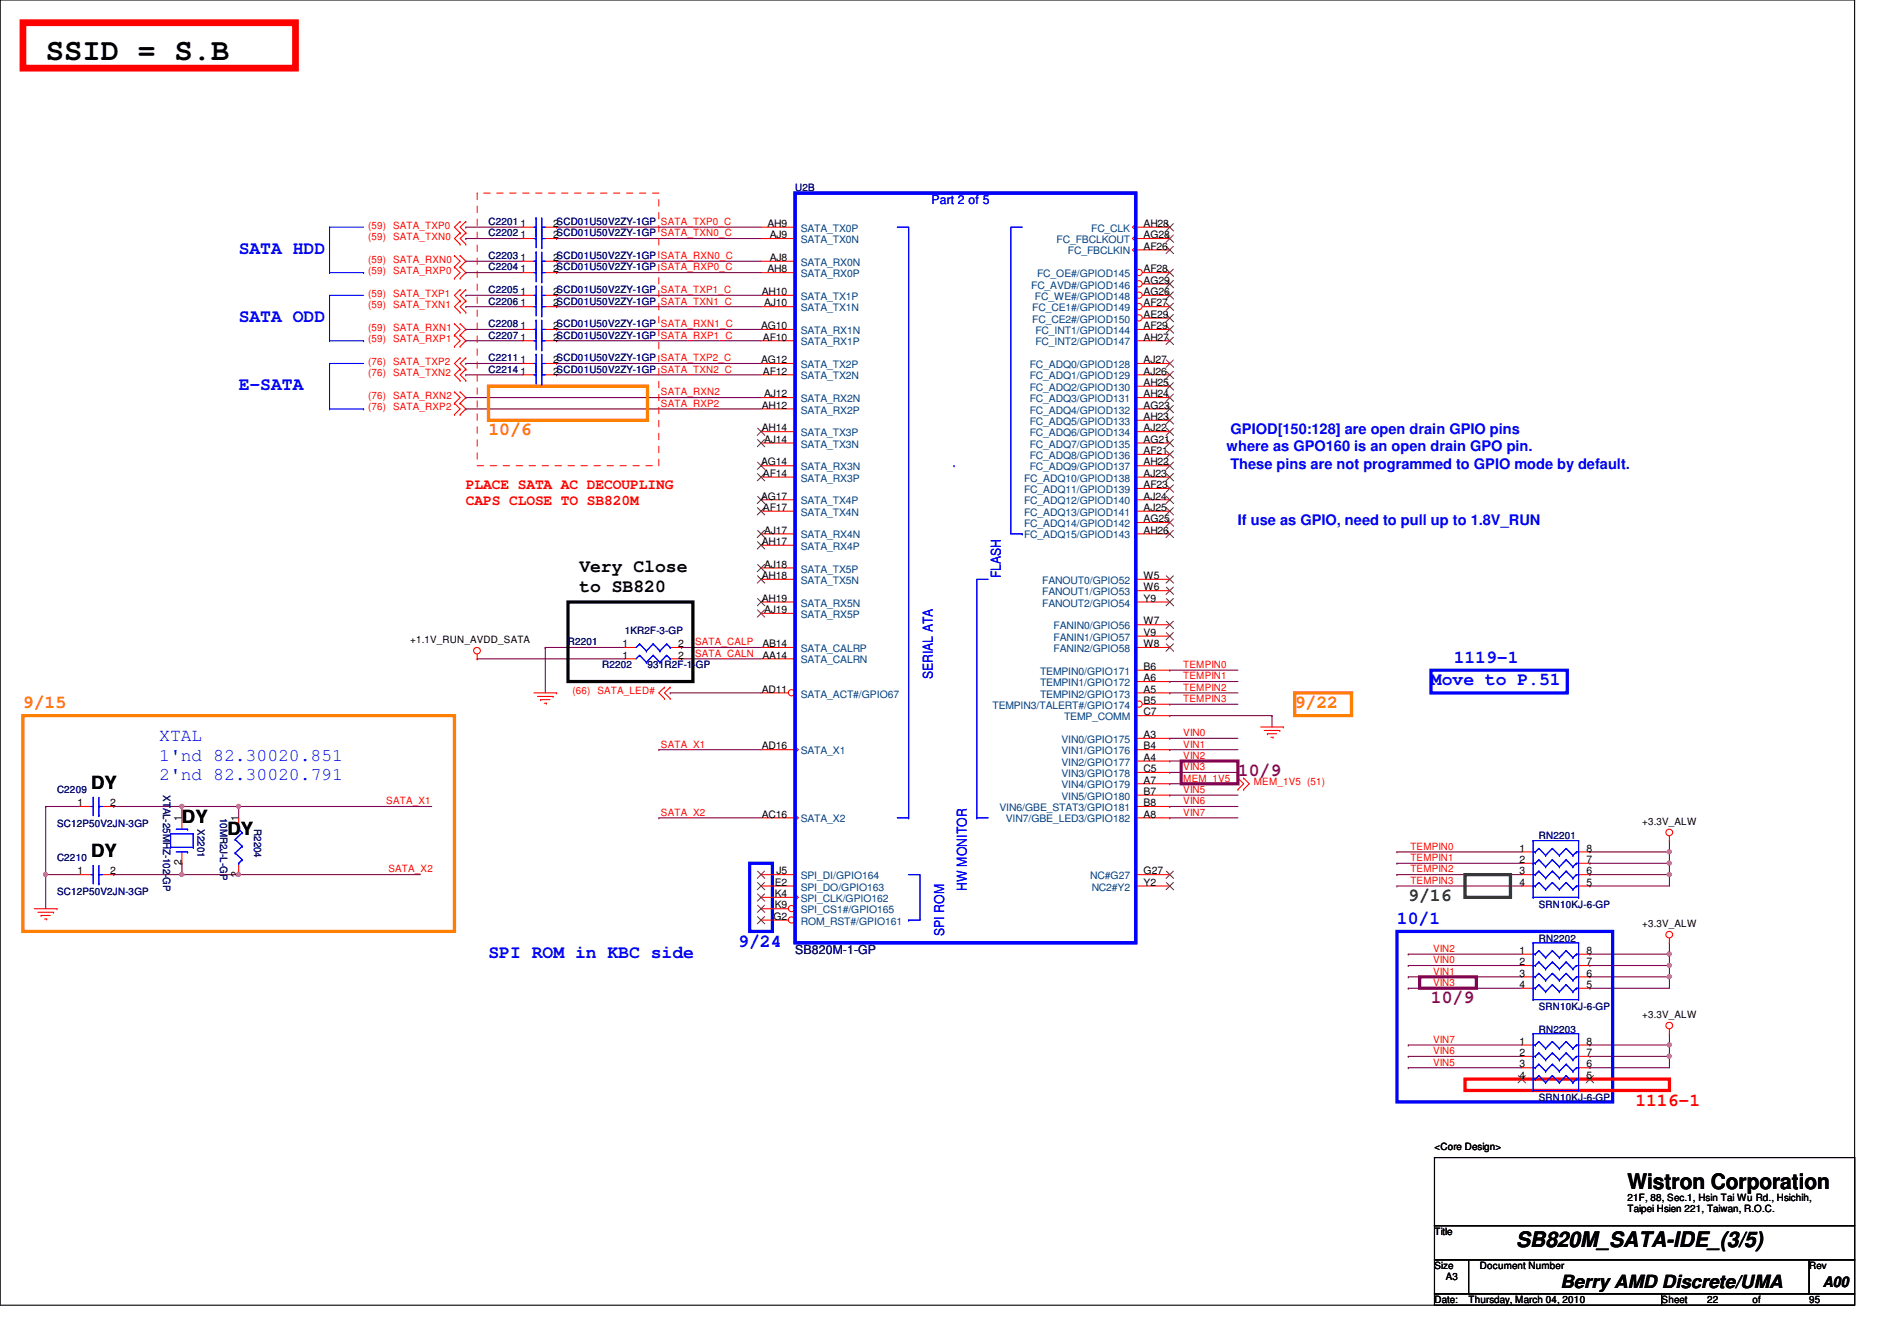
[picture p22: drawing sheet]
<svg xmlns="http://www.w3.org/2000/svg" width="297mm" height="210mm" viewBox="0 0 297 210" stroke-linecap="round" stroke-linejoin="round" font-family="sans-serif">
<defs><g id="words">
<text font-size="4.8" x="7.2" y="9.4">SSID = S.B</text>
<g font-size="3.3">
<text x="254.8" y="186.1">Wistron Corporation</text>
<text x="237.4" y="195.2">SB820M_SATA-IDE_(3/5)</text>
</g>
<g font-size="2.8" fill="#00f">
<text x="37.4" y="39.7">SATA HDD</text>
<text x="37.4" y="50.4">SATA ODD</text>
<text x="37.4" y="61">E-SATA</text>
<text x="224.1" y="107.3">Move to P.51</text>
<text x="227.6" y="103.7">1119-1</text>
<text x="24.9" y="116">XTAL</text>
<text x="24.9" y="119">1'nd 82.30020.851</text>
<text x="24.9" y="122">2'nd 82.30020.791</text>
<text x="76.5" y="149.9">SPI ROM in KBC side</text>
<text x="115.6" y="148.2">9/24</text>
<text x="218.7" y="144.6">10/1</text>
</g>
<g font-size="2.8" fill="#ff8000">
<text x="76.5" y="68.2">10/6</text>
<text x="3.6" y="110.8">9/15</text>
<text x="202.7" y="110.8">9/22</text>
</g>
<g font-size="2.8">
<text x="90.7" y="89.5">Very Close</text>
<text x="90.7" y="92.7">to SB820</text>
<text x="14.3" y="123.5">DY</text>
<text x="28.5" y="128.9">DY</text>
<text x="35.6" y="130.6">DY</text>
<text x="14.3" y="134.2">DY</text>
<text x="244.3" y="201.5">Berry AMD Discrete/UMA</text>
</g>
<g font-size="2.8" fill="#800080">
<text x="193.8" y="121.5">10/9</text>
<text x="224.1" y="157.1">10/9</text>
</g>
<text font-size="2.8" fill="#008000" x="220.5" y="141.1">9/16</text>
<text font-size="2.8" fill="#f00" x="256.1" y="173.1">1116-1</text>
<g font-size="2.3" fill="#00f">
<text x="192.1" y="70.7">where as GPO160 is an open drain GPO pin.</text>
<text x="192.7" y="67.9">GPIOD[150:128] are open drain GPIO pins</text>
<text x="192.7" y="73.4">These pins are not programmed to GPIO mode by default.</text>
<text x="193.8" y="82.1">If use as GPIO, need to pull up to 1.8V_RUN</text>
</g>
<g font-size="2.3" fill="#f00">
<text x="72.9" y="76.5">PLACE SATA AC DECOUPLING</text>
<text x="72.9" y="79.1">CAPS CLOSE TO SB820M</text>
</g>
<text font-size="2.3" x="285.4" y="201.4">A00</text>
<g font-size="2.1" fill="#00f">
<text x="156.7" y="90.5" transform="rotate(-90 156.7 90.5)">FLASH</text>
<text x="146" y="106.3" transform="rotate(-90 146 106.3)">SERIAL ATA</text>
<text x="151.4" y="139.4" transform="rotate(-90 151.4 139.4)">HW MONITOR</text>
<text x="147.8" y="146.5" transform="rotate(-90 147.8 146.5)">SPI ROM</text>
</g>
<text font-size="1.9" fill="#00f" x="145.8" y="32">Part 2 of 5</text>
<text font-size="1.9" fill="#000080" x="124.5" y="149.4">SB820M-1-GP</text>
<g font-size="1.6" fill="#000080">
<text x="124.5" y="29.9">U2B</text>
<text x="76.5" y="35.2">C2201</text>
<text x="76.5" y="37">C2202</text>
<text x="76.5" y="40.6">C2203</text>
<text x="76.5" y="42.3">C2204</text>
<text x="76.5" y="45.9">C2205</text>
<text x="76.5" y="47.7">C2206</text>
<text x="76.5" y="51.2">C2208</text>
<text x="76.5" y="53">C2207</text>
<text x="76.5" y="56.6">C2211</text>
<text x="76.5" y="58.3">C2214</text>
<text x="88.9" y="101">R2201</text>
<text x="97.8" y="99.2">1KR2F-3-GP</text>
<text x="94.3" y="104.6">R2202</text>
<text x="101.4" y="104.6">931R2F-1-GP</text>
<text x="8.9" y="124.1">C2209</text>
<text x="25.6" y="124.5" transform="rotate(90 25.6 124.5)">XTAL-25MHZ-102-GP</text>
<text x="8.9" y="129.5">SC12P50V2JN-3GP</text>
<text x="30.9" y="129.8" transform="rotate(90 30.9 129.8)">X2201</text>
<text x="34.5" y="128" transform="rotate(90 34.5 128)">10MR2J-L-GP</text>
<text x="39.8" y="129.8" transform="rotate(90 39.8 129.8)">R2204</text>
<text x="241" y="131.4">RN2201</text>
<text x="8.9" y="134.8">C2210</text>
<text x="8.9" y="140.1">SC12P50V2JN-3GP</text>
<text x="241" y="142.1">SRN10KJ-6-GP</text>
<text x="241" y="147.4">RN2202</text>
<text x="241" y="158.1">SRN10KJ-6-GP</text>
<text x="241" y="161.6">RN2203</text>
<text x="241" y="172.3">SRN10KJ-6-GP</text>
</g>
<g font-size="1.6" fill="#f00">
<text x="57.7" y="35.8">(59)</text>
<text x="61.5" y="35.8">SATA_TXP0</text>
<text x="103.5" y="35.2">SATA_TXP0_C</text>
<text x="57.7" y="37.5">(59)</text>
<text x="57.7" y="41.1">(59)</text>
<text x="61.5" y="37.5">SATA_TXN0</text>
<text x="61.5" y="41.1">SATA_RXN0</text>
<text x="103.5" y="37">SATA_TXN0_C</text>
<text x="103.5" y="40.6">SATA_RXN0_C</text>
<text x="57.7" y="46.4">(59)</text>
<text x="57.7" y="42.9">(59)</text>
<text x="61.5" y="46.4">SATA_TXP1</text>
<text x="61.5" y="42.9">SATA_RXP0</text>
<text x="103.5" y="47.7">SATA_TXN1_C</text>
<text x="103.5" y="45.9">SATA_TXP1_C</text>
<text x="103.5" y="42.3">SATA_RXP0_C</text>
<text x="57.7" y="48.2">(59)</text>
<text x="57.7" y="53.6">(59)</text>
<text x="57.7" y="51.8">(59)</text>
<text x="61.5" y="48.2">SATA_TXN1</text>
<text x="61.5" y="53.6">SATA_RXP1</text>
<text x="61.5" y="51.8">SATA_RXN1</text>
<text x="103.5" y="51.2">SATA_RXN1_C</text>
<text x="103.5" y="53">SATA_RXP1_C</text>
<text x="57.7" y="57.1">(76)</text>
<text x="57.7" y="58.9">(76)</text>
<text x="61.5" y="57.1">SATA_TXP2</text>
<text x="61.5" y="58.9">SATA_TXN2</text>
<text x="103.5" y="58.3">SATA_TXN2_C</text>
<text x="103.5" y="56.6">SATA_TXP2_C</text>
<text x="57.7" y="64.2">(76)</text>
<text x="57.7" y="62.4">(76)</text>
<text x="61.5" y="64.2">SATA_RXP2</text>
<text x="61.5" y="62.4">SATA_RXN2</text>
<text x="103.5" y="63.7">SATA_RXP2</text>
<text x="103.5" y="61.9">SATA_RXN2</text>
<text x="108.8" y="101">SATA_CALP</text>
<text x="108.8" y="102.8">SATA_CALN</text>
<text x="185.3" y="104.6">TEMPIN0</text>
<text x="185.3" y="106.3">TEMPIN1</text>
<text x="89.7" y="108.7">(66)</text>
<text x="93.6" y="108.7">SATA_LED#</text>
<text x="185.3" y="108.1">TEMPIN2</text>
<text x="185.3" y="109.9">TEMPIN3</text>
<text x="103.5" y="117">SATA_X1</text>
<text x="185.3" y="115.2">VIN0</text>
<text x="185.3" y="117">VIN1</text>
<text x="185.3" y="118.8">VIN2</text>
<text x="60.5" y="125.9">SATA_X1</text>
<text x="185.3" y="120.6">VIN3</text>
<text x="185.3" y="122.3">MEM_1V5</text>
<text x="185.3" y="124.1">VIN5</text>
<text x="185.3" y="125.9">VIN6</text>
<text x="196.3" y="122.9">MEM_1V5 (51)</text>
<text x="103.5" y="127.7">SATA_X2</text>
<text x="185.3" y="127.7">VIN7</text>
<text x="60.8" y="136.6">SATA_X2</text>
<text x="220.8" y="136.6">TEMPIN2</text>
<text x="220.8" y="133">TEMPIN0</text>
<text x="220.8" y="134.8">TEMPIN1</text>
<text x="220.8" y="138.3">TEMPIN3</text>
<text x="224.4" y="149">VIN2</text>
<text x="224.4" y="154.3">VIN3</text>
<text x="224.4" y="150.8">VIN0</text>
<text x="224.4" y="152.6">VIN1</text>
<text x="224.4" y="163.2">VIN7</text>
<text x="224.4" y="165">VIN6</text>
<text x="224.4" y="166.8">VIN5</text>
</g>
<g font-size="1.6">
<text x="81.5" y="35.5">1</text>
<text x="86.6" y="35.5">2SCD01U50V2ZY-1GP</text>
<text x="120.2" y="35.5">AH9</text>
<text x="179.1" y="35.5">AH28</text>
<text x="81.5" y="37.3">1</text>
<text x="81.5" y="40.9">1</text>
<text x="86.6" y="37.3">2SCD01U50V2ZY-1GP</text>
<text x="86.6" y="40.9">2SCD01U50V2ZY-1GP</text>
<text x="120.5" y="37.3">AJ9</text>
<text x="120.5" y="40.9">AJ8</text>
<text x="179.1" y="37.3">AG28</text>
<text x="179.1" y="39.1">AF26</text>
<text x="81.5" y="42.6">1</text>
<text x="81.5" y="46.2">1</text>
<text x="81.5" y="48">1</text>
<text x="86.6" y="42.6">2SCD01U50V2ZY-1GP</text>
<text x="86.6" y="46.2">2SCD01U50V2ZY-1GP</text>
<text x="86.6" y="48">2SCD01U50V2ZY-1GP</text>
<text x="119.3" y="46.2">AH10</text>
<text x="119.6" y="48">AJ10</text>
<text x="120.2" y="42.6">AH8</text>
<text x="179.1" y="42.6">AF28</text>
<text x="179.1" y="44.4">AG29</text>
<text x="179.1" y="46.2">AG26</text>
<text x="179.1" y="48">AF27</text>
<text x="81.5" y="51.5">1</text>
<text x="81.5" y="53.3">1</text>
<text x="86.6" y="51.5">2SCD01U50V2ZY-1GP</text>
<text x="86.6" y="53.3">2SCD01U50V2ZY-1GP</text>
<text x="119.2" y="51.5">AG10</text>
<text x="119.5" y="53.3">AF10</text>
<text x="179.1" y="51.5">AF29</text>
<text x="179.1" y="53.3">AH27</text>
<text x="179.1" y="49.7">AE29</text>
<text x="81.5" y="56.9">1</text>
<text x="81.5" y="58.6">1</text>
<text x="86.6" y="56.9">2SCD01U50V2ZY-1GP</text>
<text x="86.6" y="58.6">2SCD01U50V2ZY-1GP</text>
<text x="119.2" y="56.9">AG12</text>
<text x="119.5" y="58.6">AF12</text>
<text x="179.1" y="56.9">AJ27</text>
<text x="179.1" y="58.6">AJ26</text>
<text x="119.3" y="64">AH12</text>
<text x="119.6" y="62.2">AJ12</text>
<text x="179.1" y="60.4">AH25</text>
<text x="179.1" y="62.2">AH24</text>
<text x="179.1" y="64">AG23</text>
<text x="179.1" y="65.7">AH23</text>
<text x="119.3" y="67.5">AH14</text>
<text x="119.6" y="69.3">AJ14</text>
<text x="179.1" y="67.5">AJ22</text>
<text x="179.1" y="69.3">AG21</text>
<text x="179.1" y="71.1">AF21</text>
<text x="119.2" y="72.9">AG14</text>
<text x="119.5" y="74.6">AF14</text>
<text x="179.1" y="72.9">AH22</text>
<text x="179.1" y="74.6">AJ23</text>
<text x="179.1" y="76.4">AF23</text>
<text x="119.2" y="78.2">AG17</text>
<text x="119.5" y="80">AF17</text>
<text x="119.6" y="83.5">AJ17</text>
<text x="179.1" y="78.2">AJ24</text>
<text x="179.1" y="80">AJ25</text>
<text x="179.1" y="81.7">AG25</text>
<text x="179.1" y="83.5">AH26</text>
<text x="119.3" y="85.3">AH17</text>
<text x="119.6" y="88.9">AJ18</text>
<text x="119.3" y="90.6">AH18</text>
<text x="119.3" y="94.2">AH19</text>
<text x="119.6" y="96">AJ19</text>
<text x="179.1" y="92.4">W6</text>
<text x="179.1" y="94.2">Y9</text>
<text x="179.1" y="90.6">W5</text>
<text x="64.2" y="100.7">+1.1V_RUN_AVDD_SATA</text>
<text x="97.5" y="101.3">1</text>
<text x="106.2" y="101.3">2</text>
<text x="119.4" y="101.3">AB14</text>
<text x="179.1" y="97.7">W7</text>
<text x="179.1" y="99.5">V9</text>
<text x="179.1" y="101.3">W8</text>
<text x="97.5" y="103.1">1</text>
<text x="106.2" y="103.1">2</text>
<text x="119.4" y="103.1">AA14</text>
<text x="179.1" y="104.9">B6</text>
<text x="179.1" y="106.6">A6</text>
<text x="119.3" y="108.4">AD11</text>
<text x="179.1" y="108.4">A5</text>
<text x="179.1" y="110.2">B5</text>
<text x="179.1" y="112">C7</text>
<text x="119.3" y="117.3">AD16</text>
<text x="179.1" y="115.5">A3</text>
<text x="179.1" y="117.3">B4</text>
<text x="179.1" y="119.1">A4</text>
<text x="179.1" y="120.9">C5</text>
<text x="179.1" y="122.6">A7</text>
<text x="179.1" y="124.4">B7</text>
<text x="12.1" y="126.2">1</text>
<text x="17.3" y="126.2">2</text>
<text x="28.4" y="128.6" transform="rotate(-90 28.4 128.6)">1</text>
<text x="37.3" y="128.6" transform="rotate(-90 37.3 128.6)">1</text>
<text x="119.3" y="128">AC16</text>
<text x="179.1" y="126.2">B8</text>
<text x="179.1" y="128">A8</text>
<text x="257.1" y="129.1">+3.3V_ALW</text>
<text x="12.1" y="136.9">1</text>
<text x="17.3" y="136.9">2</text>
<text x="28.4" y="135.5" transform="rotate(-90 28.4 135.5)">2</text>
<text x="37.3" y="137.2" transform="rotate(-90 37.3 137.2)">2</text>
<text x="121.6" y="136.9">J5</text>
<text x="179.1" y="136.9">G27</text>
<text x="238" y="133.3">1</text>
<text x="238" y="135.1">2</text>
<text x="238" y="136.9">3</text>
<text x="248.4" y="136.9">6</text>
<text x="248.4" y="135.1">7</text>
<text x="248.4" y="133.3">8</text>
<text x="121.1" y="144">G2</text>
<text x="121.3" y="138.6">E2</text>
<text x="121.3" y="140.4">K4</text>
<text x="121.3" y="142.2">K9</text>
<text x="179.1" y="138.6">Y2</text>
<text x="238" y="138.6">4</text>
<text x="248.4" y="138.6">5</text>
<text x="238" y="149.3">1</text>
<text x="248.4" y="149.3">8</text>
<text x="257.1" y="145.1">+3.3V_ALW</text>
<text x="238" y="151.1">2</text>
<text x="238" y="152.9">3</text>
<text x="238" y="154.6">4</text>
<text x="248.4" y="154.6">5</text>
<text x="248.4" y="152.9">6</text>
<text x="248.4" y="151.1">7</text>
<text x="257.1" y="159.3">+3.3V_ALW</text>
<text x="238" y="163.5">1</text>
<text x="238" y="165.3">2</text>
<text x="238" y="167.1">3</text>
<text x="248.4" y="167.1">6</text>
<text x="248.4" y="165.3">7</text>
<text x="248.4" y="163.5">8</text>
<text x="238" y="168.9">4</text>
<text x="248.4" y="168.9">5</text>
<text x="224.6" y="180">&lt;Core Design&gt;</text>
<text x="254.8" y="188">21F, 88, Sec.1, Hsin Tai Wu Rd., Hsichih,</text>
<text x="254.8" y="189.8">Taipei Hsien 221, Taiwan, R.O.C.</text>
<text x="224.6" y="193.3">Title</text>
<text x="224.6" y="198.6">Size</text>
<text x="224.6" y="204">Date:</text>
<text x="226.4" y="200.4">A3</text>
<text x="230" y="204">Thursday, March 04, 2010</text>
<text x="231.7" y="198.6">Document Number</text>
<text x="260.2" y="204">Sheet</text>
<text x="267.3" y="204">22</text>
<text x="274.4" y="204">of</text>
<text x="283.3" y="198.6">Rev</text>
<text x="283.3" y="204">95</text>
</g>
<g font-size="1.6" fill="#004080">
<text x="125.4" y="36.3">SATA_TX0P</text>
<text x="125.4" y="38.1">SATA_TX0N</text>
<text x="125.4" y="41.6">SATA_RX0N</text>
<text x="165.4" y="38.1">FC_FBCLKOUT</text>
<text x="167.2" y="39.8">FC_FBCLKIN</text>
<text x="170.9" y="36.3">FC_CLK</text>
<text x="125.4" y="43.4">SATA_RX0P</text>
<text x="125.4" y="46.9">SATA_TX1P</text>
<text x="161.5" y="45.2">FC_AVD#/GPIOD146</text>
<text x="162" y="46.9">FC_WE#/GPIOD148</text>
<text x="162.4" y="43.4">FC_OE#/GPIOD145</text>
<text x="125.4" y="48.7">SATA_TX1N</text>
<text x="125.4" y="52.3">SATA_RX1N</text>
<text x="161.6" y="48.7">FC_CE1#/GPIOD149</text>
<text x="161.6" y="50.5">FC_CE2#/GPIOD150</text>
<text x="162.1" y="52.3">FC_INT1/GPIOD144</text>
<text x="125.4" y="57.6">SATA_TX2P</text>
<text x="125.4" y="59.4">SATA_TX2N</text>
<text x="125.4" y="54.1">SATA_RX1P</text>
<text x="161.2" y="57.6">FC_ADQ0/GPIOD128</text>
<text x="161.2" y="59.4">FC_ADQ1/GPIOD129</text>
<text x="162.1" y="54.1">FC_INT2/GPIOD147</text>
<text x="125.4" y="64.7">SATA_RX2P</text>
<text x="125.4" y="62.9">SATA_RX2N</text>
<text x="161.2" y="61.2">FC_ADQ2/GPIOD130</text>
<text x="161.2" y="62.9">FC_ADQ3/GPIOD131</text>
<text x="161.2" y="64.7">FC_ADQ4/GPIOD132</text>
<text x="125.4" y="68.3">SATA_TX3P</text>
<text x="125.4" y="70.1">SATA_TX3N</text>
<text x="161.2" y="66.5">FC_ADQ5/GPIOD133</text>
<text x="161.2" y="68.3">FC_ADQ6/GPIOD134</text>
<text x="161.2" y="70.1">FC_ADQ7/GPIOD135</text>
<text x="161.2" y="71.8">FC_ADQ8/GPIOD136</text>
<text x="125.4" y="75.4">SATA_RX3P</text>
<text x="125.4" y="73.6">SATA_RX3N</text>
<text x="160.4" y="75.4">FC_ADQ10/GPIOD138</text>
<text x="160.4" y="77.2">FC_ADQ11/GPIOD139</text>
<text x="161.2" y="73.6">FC_ADQ9/GPIOD137</text>
<text x="125.4" y="79">SATA_TX4P</text>
<text x="125.4" y="80.7">SATA_TX4N</text>
<text x="160.4" y="79">FC_ADQ12/GPIOD140</text>
<text x="160.4" y="80.7">FC_ADQ13/GPIOD141</text>
<text x="160.4" y="82.5">FC_ADQ14/GPIOD142</text>
<text x="125.4" y="84.3">SATA_RX4N</text>
<text x="125.4" y="86.1">SATA_RX4P</text>
<text x="125.4" y="89.6">SATA_TX5P</text>
<text x="160.4" y="84.3">FC_ADQ15/GPIOD143</text>
<text x="125.4" y="91.4">SATA_TX5N</text>
<text x="125.4" y="95">SATA_RX5N</text>
<text x="163.2" y="93.2">FANOUT1/GPIO53</text>
<text x="163.2" y="95">FANOUT2/GPIO54</text>
<text x="163.2" y="91.4">FANOUT0/GPIO52</text>
<text x="125.4" y="96.7">SATA_RX5P</text>
<text x="165" y="98.5">FANIN0/GPIO56</text>
<text x="165" y="100.3">FANIN1/GPIO57</text>
<text x="125.4" y="103.8">SATA_CALRN</text>
<text x="125.4" y="102.1">SATA_CALRP</text>
<text x="162.9" y="105.6">TEMPIN0/GPIO171</text>
<text x="162.9" y="107.4">TEMPIN1/GPIO172</text>
<text x="165" y="102.1">FANIN2/GPIO58</text>
<text x="125.4" y="109.2">SATA_ACT#/GPIO67</text>
<text x="155.4" y="111">TEMPIN3/TALERT#/GPIO174</text>
<text x="162.9" y="109.2">TEMPIN2/GPIO173</text>
<text x="166.6" y="112.7">TEMP_COMM</text>
<text x="125.4" y="118.1">SATA_X1</text>
<text x="166.2" y="116.3">VIN0/GPIO175</text>
<text x="166.2" y="118.1">VIN1/GPIO176</text>
<text x="166.2" y="119.8">VIN2/GPIO177</text>
<text x="166.2" y="121.6">VIN3/GPIO178</text>
<text x="166.2" y="123.4">VIN4/GPIO179</text>
<text x="166.2" y="125.2">VIN5/GPIO180</text>
<text x="125.4" y="128.7">SATA_X2</text>
<text x="156.5" y="127">VIN6/GBE_STAT3/GPIO181</text>
<text x="157.5" y="128.7">VIN7/GBE_LED3/GPIO182</text>
<text x="125.4" y="137.6">SPI_DI/GPIO164</text>
<text x="170.7" y="137.6">NC#G27</text>
<text x="125.4" y="139.4">SPI_DO/GPIO163</text>
<text x="125.4" y="141.2">SPI_CLK/GPIO162</text>
<text x="125.4" y="143">SPI_CS1#/GPIO165</text>
<text x="170.9" y="139.4">NC2#Y2</text>
<text x="125.4" y="144.7">ROM_RST#/GPIO161</text>
</g>
</g></defs>
<path d="M0 0h290.4v204.3h-290.4z" fill="none" stroke="#000" stroke-width=".17"/>
<path d="M7.2 126.2h.1M7.2 136.9h.1M7.2 126.2v16" fill="none" stroke="#800040" stroke-width=".17"/>
<circle cx="7.1" cy="136.9" r=".32" fill="#f0f"/>
<circle cx="7.1" cy="136.9" r=".32" fill="none" stroke="#f0f" stroke-width=".17"/>
<path d="M87.2 48h.1M87.2 46.2h.1M87.2 48h32M87.2 46.2h32M7.2 136.9h.1M7.2 136.9h5.3M37.4 126.2h.1M37.4 126.2h30.2" fill="none" stroke="#800040" stroke-width=".17"/>
<circle cx="37.4" cy="126.2" r=".32" fill="#f0f"/>
<circle cx="37.4" cy="126.2" r=".32" fill="none" stroke="#f0f" stroke-width=".17"/>
<path d="M17.8 136.9h.1M17.8 136.9h10.7M37.4 136.9h.1M37.4 136.9h28.4" fill="none" stroke="#800040" stroke-width=".17"/>
<circle cx="37.4" cy="136.9" r=".32" fill="#f0f"/>
<circle cx="37.4" cy="136.9" r=".32" fill="none" stroke="#f0f" stroke-width=".17"/>
<g fill="none" stroke="#800040" stroke-width=".17">
<path d="M85.4 101.3h.1M85.4 101.3h12.4M106.7 101.3h.1M106.7 101.3h12.5M7.2 126.2h.1M7.2 126.2h5.3M28.5 126.2h.1M28.5 135.1h.1M28.5 126.2h8.9M28.5 126.2v1.8M28.5 135.1v1.8M37.4 126.2h.1"/>
<path d="M37.4 126.2v1.8"/>
</g>
<circle cx="28.5" cy="126.2" r=".32" fill="#f0f"/>
<circle cx="28.5" cy="126.2" r=".32" fill="none" stroke="#f0f" stroke-width=".17"/>
<g fill="none" stroke="#800040" stroke-width=".17">
<path d="M72.9 35.6h.1M72.9 37.3h.1M72.9 35.6h8.9M72.9 37.3h8.9M87.2 37.3h.1M87.2 35.6h.1M87.2 35.6h32M87.2 37.3h32M72.9 46.2h.1M72.9 48h.1M72.9 51.6h.1M72.9 53.3h.1"/>
<path d="M72.9 40.9h.1M72.9 42.7h.1M72.9 46.2h8.9M72.9 48h8.9M72.9 51.6h8.9M72.9 53.3h8.9M72.9 40.9h8.9M72.9 42.7h8.9M87.2 51.6h.1M87.2 53.3h.1M87.2 40.9h.1M87.2 42.7h.1"/>
<path d="M87.2 51.6h32M87.2 53.3h32M87.2 40.9h32M87.2 42.7h32M74.7 103.1h.1M74.7 103.1h23.1M85.4 101.3h.1M85.4 101.3v7.2M106.7 103.1h.1M106.7 103.1h12.5M17.8 126.2h.1M17.8 126.2h10.7"/>
<path d="M28.5 136.9h.1M28.5 136.9h8.9"/>
</g>
<circle cx="28.5" cy="136.9" r=".32" fill="#f0f"/>
<circle cx="28.5" cy="136.9" r=".32" fill="none" stroke="#f0f" stroke-width=".17"/>
<g fill="none" stroke="#800040" stroke-width=".17">
<path d="M103.2 117.3h.1M103.2 117.3h16M104.9 108.5h.1M104.9 108.5h14.3M183.2 112h.1M183.2 104.9h.1M183.2 106.7h.1M183.2 108.5h.1M183.2 115.6h.1M183.2 117.3h.1M183.2 119.1h.1M183.2 117.3h10.6"/>
<path d="M183.2 108.5h10.6M183.2 112h16M183.2 104.9h10.6M183.2 106.7h10.6M183.2 115.6h10.6M183.2 119.1h10.6M199.2 112h.1M199.2 112v1.8M103.2 128h.1M103.2 128h16M183.2 120.9h.1M183.2 128h.1"/>
<path d="M183.2 122.7h.1M183.2 124.5h.1M183.2 126.2h.1M183.2 128h10.6M183.2 120.9h10.6M183.2 122.7h10.6M183.2 124.5h10.6M183.2 126.2h10.6M220.5 154.7h.1M220.5 154.7h17.8M249 149.4h.1M249 149.4h12.4"/>
</g>
<circle cx="261.4" cy="149.3" r=".32" fill="#f0f"/>
<circle cx="261.4" cy="149.3" r=".32" fill="none" stroke="#f0f" stroke-width=".17"/>
<path d="M249 151.1h.1M261.4 149.4h.1M261.4 149.4v1.7h-12.4" fill="none" stroke="#800040" stroke-width=".17"/>
<circle cx="261.4" cy="151.1" r=".32" fill="#f0f"/>
<circle cx="261.4" cy="151.1" r=".32" fill="none" stroke="#f0f" stroke-width=".17"/>
<path d="M249 152.9h.1M249 152.9h12.4" fill="none" stroke="#800040" stroke-width=".17"/>
<circle cx="261.4" cy="152.9" r=".32" fill="#f0f"/>
<circle cx="261.4" cy="152.9" r=".32" fill="none" stroke="#f0f" stroke-width=".17"/>
<path d="M249 154.7h.1M261.4 152.9h.1M261.4 152.9v1.8h-12.4M249 163.6h.1M249 163.6h12.4" fill="none" stroke="#800040" stroke-width=".17"/>
<circle cx="261.4" cy="163.5" r=".32" fill="#f0f"/>
<circle cx="261.4" cy="163.5" r=".32" fill="none" stroke="#f0f" stroke-width=".17"/>
<path d="M249 136.9h.1M249 136.9h12.4M249 165.4h.1M261.4 163.6h.1M261.4 163.6v1.8h-12.4" fill="none" stroke="#800040" stroke-width=".17"/>
<circle cx="261.4" cy="136.9" r=".32" fill="#f0f"/>
<circle cx="261.4" cy="136.9" r=".32" fill="none" stroke="#f0f" stroke-width=".17"/>
<path d="M249 133.3h.1M249 133.3h12.4M261.4 136.9h.1M261.4 136.9v1.8" fill="none" stroke="#800040" stroke-width=".17"/>
<circle cx="261.4" cy="133.3" r=".32" fill="#f0f"/>
<circle cx="261.4" cy="133.3" r=".32" fill="none" stroke="#f0f" stroke-width=".17"/>
<path d="M249 138.7h.1M249 135.1h.1M249 138.7h12.4M261.4 133.3h.1M261.4 133.3v1.8h-12.4" fill="none" stroke="#800040" stroke-width=".17"/>
<circle cx="261.4" cy="135.1" r=".32" fill="#f0f"/>
<circle cx="261.4" cy="135.1" r=".32" fill="none" stroke="#f0f" stroke-width=".17"/>
<g fill="none" stroke="#800040" stroke-width=".17">
<path d="M72.9 56.9h.1M72.9 58.7h.1M72.9 56.9h8.9M72.9 58.7h8.9M87.2 58.7h.1M87.2 56.9h.1M87.2 56.9h32M87.2 58.7h32M72.9 64h.1M72.9 62.2h.1M72.9 64h46.3M72.9 62.2h46.3"/>
<path d="M183.2 110.2h.1M183.2 110.2h10.6M218.7 138.7h.1M218.7 138.7h19.6M261.4 131.6h.1M261.4 135.1h.1M261.4 131.6v1.7M261.4 135.1v1.8M261.4 151.1h.1M261.4 147.6h.1M261.4 147.6v1.8M261.4 151.1v1.8"/>
<path d="M261.4 165.4h.1M261.4 165.4v1.7"/>
</g>
<circle cx="261.4" cy="165.3" r=".32" fill="#f0f"/>
<circle cx="261.4" cy="165.3" r=".32" fill="none" stroke="#f0f" stroke-width=".17"/>
<g fill="none" stroke="#800040" stroke-width=".17">
<path d="M218.7 136.9h.1M218.7 133.3h.1M218.7 135.1h.1M218.7 136.9h19.6M218.7 133.3h19.6M218.7 135.1h19.6M220.5 151.1h.1M220.5 152.9h.1M220.5 149.4h.1M220.5 151.1h17.8M220.5 152.9h17.8M220.5 149.4h17.8"/>
<path d="M220.5 163.6h.1M220.5 165.4h.1M220.5 167.1h.1M220.5 163.6h17.8M220.5 165.4h17.8M220.5 167.1h17.8M249 167.1h.1M249 167.1h12.4M261.4 161.8h.1M261.4 161.8v1.8"/>
</g>
<g fill="none" stroke="#f00" stroke-width=".17">
<path d="M72 36.4h.1M72 34.7h.1M72 38.2h.1M72 34.7l-.8 .9 .8 .8M72 36.4l-.8 .9 .8 .9M72.9 36.4h.1M72.9 34.7h.1M72.9 38.2h.1M72.9 34.7l-.9 .9 .9 .8M72.9 36.4l-.9 .9 .9 .9M81.8 37.3h1.8M85.4 37.3h1.8"/>
<path d="M177.8 37.3h5.4M177.8 35.1l-.5 .5 .5 .5M177.8 35.6h5.4M177.8 36.8l-.5 .5 .5 .5M177.8 38.6l-.5 .5 .5 .5M177.8 39.1h5.4M71.2 54.2h.1M71.2 52.5h.1M71.2 50.7h.1M71.2 43.6h.1M71.2 41.8h.1M71.2 40h.1"/>
<path d="M71.2 52.5l.8 .8-.8 .9M71.2 50.7l.8 .9-.8 .9M71.2 41.8l.8 .9-.8 .9M71.2 40l.8 .9-.8 .9M72 47.1h.1M72 45.3h.1M72 48.9h.1M72 52.5h.1M72 54.2h.1M72 50.7h.1M72 41.8h.1M72 43.6h.1"/>
<path d="M72 40h.1M72 57.8h.1M72 56h.1M72 59.6h.1M72 45.3l-.8 .9 .8 .9M72 47.1l-.8 .9 .8 .9M72 52.5l.9 .8-.9 .9M72 50.7l.9 .9-.9 .9M72 41.8l.9 .9-.9 .9M72 40l.9 .9-.9 .9M72 56l-.8 .9 .8 .9M72 57.8l-.8 .9 .8 .9"/>
<path d="M72.9 47.1h.1M72.9 45.3h.1M72.9 48.9h.1M72.9 57.8h.1M72.9 56h.1M72.9 59.6h.1M72.9 45.3l-.9 .9 .9 .9M72.9 47.1l-.9 .9 .9 .9M72.9 56l-.9 .9 .9 .9M72.9 57.8l-.9 .9 .9 .9M81.8 51.6h1.8M81.8 56.9h1.8"/>
<path d="M81.8 53.3h1.8M81.8 58.7h1.8M81.8 42.7h1.8M81.8 40.9h1.8M85.4 51.6h1.8M85.4 56.9h1.8M85.4 53.3h1.8M85.4 58.7h1.8M85.4 42.7h1.8M85.4 40.9h1.8M177.8 51.6h5.4M71.2 64.9h.1"/>
<path d="M71.2 63.1h.1M71.2 61.3h.1M71.2 63.1l.8 .9-.8 .9M71.2 61.3l.8 .9-.8 .9M72 63.1h.1M72 64.9h.1M72 61.3h.1M72 63.1l.9 .9-.9 .9M72 61.3l.9 .9-.9 .9M74.7 103.1h.1M74.7 102.4v.7M83.6 108.5h3.6"/>
<path d="M84.2 109h2.4M84.7 109.5h.1M84.7 109.5h1.4M85.2 110.1h.4M85.6 110.1h.1M86.6 109h.1M87.2 108.5h.1M97.8 103.1h1.8M104.1 109.3h.1M104.1 107.6h.1M104.1 107.6l-.9 .9 .9 .8M104.9 109.3h.1"/>
<path d="M104.9 107.6h.1M104.9 107.6l-.8 .9 .8 .8M104.9 103.1h1.8M197.4 113.8h3.6M197.9 114.3h2.5M198.5 114.9h.1M198.5 114.9h1.4M199 115.4h.3M199.3 115.4h.1M200.4 114.3h.1M201 113.8h.1M12.5 136.9h1.8"/>
<path d="M12.5 126.2h1.8M16 136.9h1.8M16 126.2h1.8M28.5 128v1.8M28.5 133.3v1.8M193.8 123.6h.1M193.8 121.8h.1M193.8 121.8l.9 .9-.9 .9M194.7 123.6h.1M194.7 121.8h.1M194.7 121.8l.9 .9-.9 .9M238.3 133.3h1.8"/>
<path d="M238.3 135.1h1.8M238.3 136.9h1.8M238.3 138.7h1.8M247.2 133.3h1.8M247.2 135.1h1.8M247.2 136.9h1.8M247.2 138.7h1.8M261.4 131.6h.1M261.4 130.9v.7M5.4 142.2h3.5M5.9 142.8h2.5M6.4 143.3h.1"/>
<path d="M6.4 143.3h1.5M7 143.8h.3M7.3 143.8h.1M8.4 142.8h.1M8.9 142.2h.1M238.3 149.4h1.8M238.3 151.1h1.8M238.3 152.9h1.8M238.3 154.7h1.8M247.2 149.4h1.8M247.2 151.1h1.8M247.2 152.9h1.8"/>
<path d="M247.2 154.7h1.8M261.4 147.6h.1M261.4 146.9v.7M238.3 163.6h1.8M238.3 165.4h1.8M238.3 167.1h1.8M238.3 168.9h1.8M247.2 163.6h1.8M247.2 165.4h1.8M247.2 167.1h1.8M247.2 168.9h1.8M261.4 161.8h.1"/>
<path d="M261.4 161.1v.7"/>
<circle cx="74.7" cy="101.8" r=".52"/>
<circle cx="261.4" cy="130.3" r=".52"/>
<circle cx="261.4" cy="146.3" r=".52"/>
<circle cx="261.4" cy="160.5" r=".52"/>
</g>
<path d="M224.6 181.2h65.8v10.7h-65.8zM224.6 191.9h65.8v5.3h-65.8zM224.6 197.2h5.4v5.3h-5.4zM230 197.2h53.3v5.3h-53.3zM283.3 197.2h7.1v5.3h-7.1zM224.6 202.5h35.6v1.8h-35.6zM260.2 202.5h30.2v1.8h-30.2z" fill="none" stroke="#000" stroke-width=".17"/>
<path d="M3.6 3.6h42.7v7.1h-42.7z" fill="none" stroke="#f00" stroke-width="1.1"/>
<g fill="none" stroke="#00f" stroke-width=".17">
<path d="M51.6 35.6h.1M51.6 35.6v7.1M51.6 35.6h5.3M83.6 37.3h.3M83.9 37.3h.1M83.9 35.9h.1M83.9 39.5h.1M83.9 35.9v2.9M83.9 39.5v4.6M84.8 37.3h.1M84.8 38.8h.1M84.8 35.9v2.9"/>
<path d="M84.8 39.5v4.6M84.8 37.3h.6M51.6 46.2h.1M51.6 53.3h.1M51.6 42.7h.1M51.6 56.9h.1M51.6 46.2h5.3M51.6 46.2v7.1M51.6 56.9v7.1M51.6 53.3h5.3M51.6 42.7h5.3M51.6 56.9h5.3"/>
<path d="M56.9 53.3h.1M56.9 42.7h.1M83.6 53.3h.3M83.6 42.7h.3M83.6 56.9h.3M83.6 51.6h.3M83.6 58.7h.3M83.6 40.9h.3M83.9 51.6h.1M83.9 50.1h.1M83.9 56.9h.1M83.9 55.5h.1"/>
<path d="M83.9 53.3h.1M83.9 51.9h.1M83.9 58.7h.1M83.9 57.2h.1M83.9 42.7h.1M83.9 41.2h.1M83.9 40.9h.1M83.9 50.1v4.7M83.9 55.5v4.6M84.8 51.6h.1M84.8 53h.1M84.8 56.9h.1"/>
<path d="M84.8 58.3h.1M84.8 53.3h.1M84.8 54.8h.1M84.8 58.7h.1M84.8 42.7h.1M84.8 44.1h.1M84.8 40.9h.1M84.8 42.3h.1M84.8 53.3h.6M84.8 42.7h.6M84.8 56.9h.6M84.8 51.6h.6"/>
<path d="M84.8 50.1v4.7M84.8 55.5v4.6M84.8 58.7h.6M84.8 40.9h.6M51.6 64h.1M51.6 64h5.3M56.9 64h.1M84.8 60.1h.1M100.2 102.6h.1M100.2 102.6l-.6 .5M100.2 102.6l1 1.1M101.2 103.7h.1"/>
<path d="M102.3 102.6h.1M102.3 102.6l-1.1 1.1M102.3 102.6l1 1.1M103.3 103.7h.1M104.4 102.6h.1M104.4 102.6l-1.1 1.1M104.4 102.6l.5 .5M104.9 103.1h.1M14.3 136.9h.3M14.3 126.2h.3M14.6 126.2h.1M14.6 124.8h.1"/>
<path d="M14.6 136.9h.1M14.6 135.5h.1M14.6 124.8v2.9M14.6 135.5v2.8M15.5 126.2h.1M15.5 127.7h.1M15.5 136.9h.1M15.5 138.3h.1M15.5 136.9h.5M15.5 126.2h.5M15.5 124.8v2.9M15.5 135.5v2.8"/>
<path d="M26.7 132.6h.1M26.7 130.5h.1M26.7 130.5h3.6M26.7 132.6h3.6M26.7 130.5v2.1M27.6 133.3h1.8M27.6 129.8h1.8M29.4 129.8h.1M29.4 133.3h.1M30.3 130.5h.1M30.3 132.6h.1M30.3 130.5v2.1"/>
<path d="M240.1 135.1h.1M240.1 138.7h.1M240.1 131.6h.1M240.1 131.6v8.9M240.1 133.3h.3M240.1 135.1h.3M240.1 136.9h.3M240.1 138.7h.3M240.1 131.6h7.1M240.4 133.3h.1M240.4 135.1h.1M240.4 136.9h.1"/>
<path d="M240.4 138.7h.1M241 132.8h.1M241 134.6h.1M241 136.4h.1M241 138.1h.1M241 132.8l-.6 .5M241 132.8l1 1.1M241 134.6l1 1.1M241 134.6l-.6 .5M241 136.4l-.6 .5M241 136.4l1 1.1M241 138.1l1 1.1"/>
<path d="M241 138.1l-.6 .6M242 133.9h.1M242 135.7h.1M242 137.5h.1M242 139.2h.1M243.1 132.8h.1M243.1 134.6h.1M243.1 136.4h.1M243.1 138.1h.1M243.1 132.8l-1.1 1.1M243.1 132.8l1.1 1.1M243.1 134.6l1.1 1.1"/>
<path d="M243.1 134.6l-1.1 1.1M243.1 136.4l-1.1 1.1M243.1 136.4l1.1 1.1M243.1 138.1l1.1 1.1M243.1 138.1l-1.1 1.1M244.2 133.9h.1M244.2 135.7h.1M244.2 137.5h.1M244.2 139.2h.1M245.2 132.8h.1M245.2 134.6h.1M245.2 136.4h.1"/>
<path d="M245.2 138.1h.1M245.2 132.8l-1 1.1M245.2 132.8l1.1 1.1M245.2 134.6l1.1 1.1M245.2 134.6l-1 1.1M245.2 136.4l-1 1.1M245.2 136.4l1.1 1.1M245.2 138.1l1.1 1.1M245.2 138.1l-1 1.1M246.3 133.9h.1M246.3 135.7h.1M246.3 137.5h.1"/>
<path d="M246.3 139.2h.1M246.8 133.3h.1M246.8 135.1h.1M246.8 136.9h.1M246.8 138.7h.1M246.8 133.3h.4M246.8 133.3l-.5 .6M246.8 135.1h.4M246.8 135.1l-.5 .6M246.8 136.9h.4M246.8 136.9l-.5 .6M246.8 138.7h.4"/>
<path d="M246.8 138.7l-.5 .5M247.2 133.3h.1M247.2 136.9h.1M247.2 131.6h.1M247.2 131.6v8.9M240.1 151.1h.1M240.1 154.7h.1M240.1 147.6h.1M240.1 156.5h.1M240.1 140.5h.1M240.1 149.4h.3M240.1 151.1h.3"/>
<path d="M240.1 152.9h.3M240.1 154.7h.3M240.1 156.5h7.1M240.1 147.6h7.1M240.1 147.6v8.9M240.1 140.5h7.1M240.4 149.4h.1M240.4 151.1h.1M240.4 152.9h.1M240.4 154.7h.1M241 148.8h.1M241 150.6h.1"/>
<path d="M241 152.4h.1M241 154.1h.1M241 148.8l-.6 .6M241 148.8l1 1.1M241 150.6l1 1.1M241 150.6l-.6 .5M241 152.4l-.6 .5M241 152.4l1 1.1M241 154.1l1 1.1M241 154.1l-.6 .6M242 149.9h.1M242 151.7h.1"/>
<path d="M242 153.5h.1M242 155.2h.1M243.1 148.8h.1M243.1 150.6h.1M243.1 152.4h.1M243.1 154.1h.1M243.1 148.8l-1.1 1.1M243.1 148.8l1.1 1.1M243.1 150.6l1.1 1.1M243.1 150.6l-1.1 1.1M243.1 152.4l-1.1 1.1M243.1 152.4l1.1 1.1"/>
<path d="M243.1 154.1l1.1 1.1M243.1 154.1l-1.1 1.1M244.2 149.9h.1M244.2 151.7h.1M244.2 153.5h.1M244.2 155.2h.1M245.2 148.8h.1M245.2 150.6h.1M245.2 152.4h.1M245.2 154.1h.1M245.2 148.8l-1 1.1M245.2 148.8l1.1 1.1"/>
<path d="M245.2 150.6l1.1 1.1M245.2 150.6l-1 1.1M245.2 152.4l-1 1.1M245.2 152.4l1.1 1.1M245.2 154.1l1.1 1.1M245.2 154.1l-1 1.1M246.3 149.9h.1M246.3 151.7h.1M246.3 153.5h.1M246.3 155.2h.1M246.8 149.4h.1M246.8 151.1h.1"/>
<path d="M246.8 152.9h.1M246.8 154.7h.1M246.8 149.4h.4M246.8 149.4l-.5 .5M246.8 151.1h.4M246.8 151.1l-.5 .6M246.8 152.9h.4M246.8 152.9l-.5 .6M246.8 154.7h.4M246.8 154.7l-.5 .5M247.2 149.4h.1M247.2 152.9h.1"/>
<path d="M247.2 156.5h.1M247.2 147.6h.1M247.2 140.5h.1M247.2 147.6v8.9M240.1 165.4h.1M240.1 168.9h.1M240.1 161.8h.1M240.1 170.7h.1M240.1 161.8v8.9M240.1 163.6h.3M240.1 165.4h.3M240.1 167.1h.3"/>
<path d="M240.1 168.9h.3M240.1 170.7h7.1M240.1 161.8h7.1M240.4 163.6h.1M240.4 165.4h.1M240.4 167.1h.1M240.4 168.9h.1M241 163h.1M241 164.8h.1M241 166.6h.1M241 168.4h.1M241 163l-.6 .6"/>
<path d="M241 163l1 1.1M241 164.8l1 1.1M241 164.8l-.6 .6M241 166.6l-.6 .5M241 166.6l1 1.1M241 168.4l1 1.1M241 168.4l-.6 .5M242 164.1h.1M242 165.9h.1M242 167.7h.1M242 169.5h.1M243.1 163h.1"/>
<path d="M243.1 164.8h.1M243.1 166.6h.1M243.1 168.4h.1M243.1 163l-1.1 1.1M243.1 163l1.1 1.1M243.1 164.8l1.1 1.1M243.1 164.8l-1.1 1.1M243.1 166.6l-1.1 1.1M243.1 166.6l1.1 1.1M243.1 168.4l1.1 1.1M243.1 168.4l-1.1 1.1M244.2 164.1h.1"/>
<path d="M244.2 165.9h.1M244.2 167.7h.1M244.2 169.5h.1M245.2 163h.1M245.2 164.8h.1M245.2 166.6h.1M245.2 168.4h.1M245.2 163l-1 1.1M245.2 163l1.1 1.1M245.2 164.8l1.1 1.1M245.2 164.8l-1 1.1M245.2 166.6l-1 1.1"/>
<path d="M245.2 166.6l1.1 1.1M245.2 168.4l1.1 1.1M245.2 168.4l-1 1.1M246.3 164.1h.1M246.3 165.9h.1M246.3 167.7h.1M246.3 169.5h.1M246.8 163.6h.1M246.8 165.4h.1M246.8 167.1h.1M246.8 168.9h.1M246.8 163.6h.4"/>
<path d="M246.8 163.6l-.5 .5M246.8 165.4h.4M246.8 165.4l-.5 .5M246.8 167.1h.4M246.8 167.1l-.5 .6M246.8 168.9h.4M246.8 168.9l-.5 .6M247.2 163.6h.1M247.2 167.1h.1M247.2 170.7h.1M247.2 161.8h.1M247.2 161.8v8.9"/>
</g>
<path d="M88.9 94.2h19.6v12.5h-19.6z" fill="none" stroke="#000" stroke-width=".51"/>
<path d="M74.7 30.2h28.5v42.7h-28.5z" fill="none" stroke="#f00" stroke-width=".16" stroke-dasharray="1 1 1 1 1 1 1 1"/>
<path d="M76.5 60.5h24.9v5.3h-24.9zM3.6 112h67.6v33.8h-67.6zM202.7 108.5h8.9v3.5h-8.9z" fill="none" stroke="#ff8000" stroke-width=".51"/>
<path d="M229.4 136.9h7.1v3.6h-7.1z" fill="none" stroke="#008000" stroke-width=".51"/>
<path d="M224.1 104.9h21.3v3.6h-21.3zM117.4 135.1h3.5v10.7h-3.5zM218.7 145.8h33.8v26.7h-33.8z" fill="none" stroke="#00f" stroke-width=".51"/>
<path d="M185 119.1h8.8v3.6h-8.8zM222.3 152.9h8.9v1.8h-8.9z" fill="none" stroke="#800080" stroke-width=".51"/>
<path d="M229.4 168.9h32v1.8h-32z" fill="none" stroke="#f00" stroke-width=".51"/>
<path d="M182.6 35l1.2 1.2M182.6 36.8l1.2 1.1M182.6 38.6l1.2 1.1M183.7 35l-1.1 1.2M183.7 36.8l-1.1 1.1M183.7 38.6l-1.1 1.1M182.6 51l1.2 1.2M183.7 51l-1.1 1.2M237.7 168.4l1.2 1.1M238.8 168.4l-1.1 1.1M248.4 168.4l1.2 1.1M249.5 168.4l-1.1 1.1" fill="none" stroke="#804000" stroke-width=".16"/>
<circle cx="178.4" cy="42.6" r=".5" fill="#fff"/>
<g fill="none" stroke="#f00" stroke-width=".17">
<path d="M178.9 42.7h4.3"/>
<circle cx="178.4" cy="42.6" r=".5"/>
</g>
<path d="M182.6 42.1l1.2 1.2M183.7 42.1l-1.1 1.2" fill="none" stroke="#804000" stroke-width=".16"/>
<circle cx="178.4" cy="44.4" r=".5" fill="#fff"/>
<g fill="none" stroke="#f00" stroke-width=".17">
<path d="M177.8 53.3h5.4M178.9 44.4h4.3"/>
<circle cx="178.4" cy="44.4" r=".5"/>
</g>
<path d="M182.6 43.9l1.2 1.1M182.6 52.8l1.2 1.1M183.7 43.9l-1.1 1.1M183.7 52.8l-1.1 1.1" fill="none" stroke="#804000" stroke-width=".16"/>
<circle cx="178.4" cy="46.2" r=".5" fill="#fff"/>
<g fill="none" stroke="#f00" stroke-width=".17">
<path d="M178.9 46.2h4.3"/>
<circle cx="178.4" cy="46.2" r=".5"/>
</g>
<path d="M182.6 45.7l1.2 1.1M183.7 45.7l-1.1 1.1" fill="none" stroke="#804000" stroke-width=".16"/>
<circle cx="178.4" cy="48" r=".5" fill="#fff"/>
<g fill="none" stroke="#f00" stroke-width=".17">
<path d="M178.9 48h4.3"/>
<circle cx="178.4" cy="48" r=".5"/>
</g>
<path d="M182.6 47.5l1.2 1.1M183.7 47.5l-1.1 1.1" fill="none" stroke="#804000" stroke-width=".16"/>
<circle cx="178.4" cy="49.8" r=".5" fill="#fff"/>
<g fill="none" stroke="#f00" stroke-width=".17">
<path d="M119.2 35.6h5.3M119.2 37.3h5.3M119.2 56.9h5.3M119.2 58.7h5.3M119.2 40.9h5.3M119.2 42.7h5.3M119.2 46.2h5.3M119.2 48h5.3M119.2 51.6h5.3M119.2 53.3h5.3M177.8 56.9h5.4M177.8 58.7h5.4"/>
<path d="M178.9 49.8h4.3M119.2 62.2h5.3M119.2 64h5.3M119.2 67.6h5.3M119.2 69.3h5.3M119.2 72.9h5.3M119.2 74.7h5.3M177.8 60.5h5.4M177.8 62.2h5.4M177.8 64h5.4M177.8 65.8h5.4M177.8 67.6h5.4"/>
<path d="M177.8 69.3h5.4M177.8 71.1h5.4M177.8 72.9h5.4M177.8 74.7h5.4M177.8 76.5h5.4M177.8 78.2h5.4M177.8 80h5.4M177.8 81.8h5.4M177.8 83.6h5.4M119.2 103.1h5.3M119.2 117.3h5.3M124.5 116.8l.5 .5-.5 .6"/>
<path d="M119.2 128h5.3M124.5 127.5l.5 .5-.5 .5"/>
<circle cx="178.4" cy="49.8" r=".5"/>
</g>
<g fill="none" stroke="#804000" stroke-width=".16">
<path d="M182.6 49.2l1.2 1.2M182.6 56.3l1.2 1.2M182.6 58.1l1.2 1.2M182.6 59.9l1.2 1.1M183.7 49.2l-1.1 1.2M183.7 56.3l-1.1 1.2M183.7 58.1l-1.1 1.2M183.7 59.9l-1.1 1.1M118.6 67l1.2 1.2M118.6 68.8l1.2 1.1M118.6 74.1l1.2 1.2M118.6 72.3l1.2 1.2"/>
<path d="M119.7 67l-1.1 1.2M119.7 68.8l-1.1 1.1M119.7 74.1l-1.1 1.2M119.7 72.3l-1.1 1.2M182.6 61.7l1.2 1.1M182.6 63.5l1.2 1.1M182.6 65.2l1.2 1.2M182.6 67l1.2 1.2M182.6 68.8l1.2 1.1M182.6 70.6l1.2 1.1M182.6 72.3l1.2 1.2M182.6 74.1l1.2 1.2"/>
<path d="M182.6 75.9l1.2 1.1M182.6 77.7l1.2 1.1M182.6 79.5l1.2 1.1M183.7 61.7l-1.1 1.1M183.7 63.5l-1.1 1.1M183.7 65.2l-1.1 1.2M183.7 67l-1.1 1.2M183.7 68.8l-1.1 1.1M183.7 70.6l-1.1 1.1M183.7 72.3l-1.1 1.2M183.7 74.1l-1.1 1.2M183.7 75.9l-1.1 1.1"/>
<path d="M183.7 77.7l-1.1 1.1M183.7 79.5l-1.1 1.1M182.6 81.2l1.2 1.2M182.6 83l1.2 1.2M183.7 81.2l-1.1 1.2M183.7 83l-1.1 1.2"/>
</g>
<circle cx="124" cy="108.4" r=".5" fill="#fff"/>
<g fill="none" stroke="#f00" stroke-width=".17">
<path d="M177.8 92.5h5.4M177.8 94.2h5.4M177.8 97.8h5.4M177.8 99.6h5.4M119.2 108.5h4.2M177.8 108.5h5.4M177.8 101.3h5.4M177.8 115.6h5.4M177.8 117.3h5.4M177.8 119.1h5.4M177.8 104.9h5.4M177.8 106.7h5.4"/>
<path d="M177.8 120.9h5.4M177.8 122.7h5.4M177.8 124.5h5.4M177.8 126.2h5.4M177.8 128h5.4"/>
<circle cx="124" cy="108.4" r=".5"/>
</g>
<path d="M182.6 91.9l1.2 1.1M182.6 93.7l1.2 1.1M182.6 97.2l1.2 1.2M182.6 99l1.2 1.2M183.7 91.9l-1.1 1.1M183.7 93.7l-1.1 1.1M183.7 97.2l-1.1 1.2M183.7 99l-1.1 1.2M182.6 100.8l1.2 1.1M183.7 100.8l-1.1 1.1" fill="none" stroke="#804000" stroke-width=".16"/>
<circle cx="178.4" cy="110.2" r=".5" fill="#fff"/>
<g fill="none" stroke="#f00" stroke-width=".17">
<path d="M119.2 78.2h5.3M119.2 90.7h5.3M119.2 80h5.3M119.2 83.6h5.3M119.2 85.3h5.3M119.2 88.9h5.3M119.2 94.2h5.3M119.2 96h5.3M177.8 90.7h5.4M177.8 112h5.4M178.9 110.2h4.3M119.2 136.9h5.3"/>
<path d="M119.2 138.7h5.3M124.5 140l.5 .5-.5 .5M119.2 140.5h5.3"/>
<circle cx="178.4" cy="110.2" r=".5"/>
</g>
<g fill="none" stroke="#804000" stroke-width=".16">
<path d="M118.6 77.7l1.2 1.1M118.6 79.5l1.2 1.1M119.7 77.7l-1.1 1.1M119.7 79.5l-1.1 1.1M118.6 83l1.2 1.2M118.6 84.8l1.2 1.1M118.6 88.3l1.2 1.2M118.6 90.1l1.2 1.2M118.6 93.7l1.2 1.1M118.6 95.5l1.2 1.1M119.7 83l-1.1 1.2M119.7 84.8l-1.1 1.1"/>
<path d="M119.7 88.3l-1.1 1.2M119.7 90.1l-1.1 1.2M119.7 93.7l-1.1 1.1M119.7 95.5l-1.1 1.1M182.6 90.1l1.2 1.2M183.7 90.1l-1.1 1.2M118.6 136.4l1.2 1.1M118.6 138.1l1.2 1.2M118.6 139.9l1.2 1.2M119.7 136.4l-1.1 1.1M119.7 138.1l-1.1 1.2M119.7 139.9l-1.1 1.2"/>
</g>
<circle cx="124" cy="142.2" r=".5" fill="#fff"/>
<g fill="none" stroke="#f00" stroke-width=".17">
<path d="M119.2 142.2h4.2"/>
<circle cx="124" cy="142.2" r=".5"/>
</g>
<path d="M118.6 141.7l1.2 1.1M119.7 141.7l-1.1 1.1" fill="none" stroke="#804000" stroke-width=".16"/>
<circle cx="124" cy="144" r=".5" fill="#fff"/>
<g fill="none" stroke="#f00" stroke-width=".17">
<path d="M81.8 35.6h1.8M85.4 35.6h1.8M81.8 46.2h1.8M81.8 48h1.8M85.4 46.2h1.8M85.4 48h1.8M97.8 101.3h1.8M104.9 101.3h1.8M119.2 101.3h5.3M37.4 128v1.8M37.4 135.1v1.8M177.8 138.7h5.4"/>
<path d="M177.8 136.9h5.4M119.2 144h4.2"/>
<circle cx="124" cy="144" r=".5"/>
</g>
<path d="M182.6 138.1l1.2 1.2M182.6 136.4l1.2 1.1M183.7 138.1l-1.1 1.2M183.7 136.4l-1.1 1.1M118.6 143.5l1.2 1.1M119.7 143.5l-1.1 1.1" fill="none" stroke="#804000" stroke-width=".16"/>
<path d="M124.5 30.2h53.3v117.4h-53.3z" fill="none" stroke="#00f" stroke-width=".51"/>
<g fill="none" stroke="#00f" stroke-width=".17">
<path d="M83.6 35.6h.3M83.9 35.6h.1M83.9 34.1h.1M83.9 34.1v2.9M84.8 35.6h.1M84.8 37h.1M84.8 34.1v2.9M84.8 35.6h.6M140.5 35.6h1.8v92.4M160.1 35.6h-1.8v48h1.8M83.6 46.2h.3M83.6 48h.3"/>
<path d="M83.9 46.2h.1M83.9 44.8h.1M83.9 48h.1M83.9 46.6h.1M83.9 44.8v4.6M84.8 46.2h.1M84.8 47.7h.1M84.8 48h.1M84.8 49.4h.1M84.8 46.2h.6M84.8 44.8v4.6M84.8 48h.6"/>
<path d="M149.4 72.9h.1M154.7 90.7h-1.8v37.3M160.1 83.6h.1M100.2 100.8h.1M100.2 100.8l-.6 .5M100.2 100.8l1 1.1M101.2 101.9h.1M102.3 100.8h.1M102.3 100.8l-1.1 1.1M102.3 100.8l1 1.1M103.3 101.9h.1M104.4 100.8h.1"/>
<path d="M104.4 100.8l-1.1 1.1M104.4 100.8l.5 .5M104.9 101.3h.1M36.8 131.4h.1M36.8 133.5h.1M36.8 131.4l1.1 1.1M36.8 133.5l1.1 1.1M37.4 135.1h.1M37.4 129.8l.5 .5M37.9 130.3h.1M37.9 132.5h.1M37.9 134.6h.1"/>
<path d="M37.9 130.3l-1.1 1.1M37.9 132.5l-1.1 1M37.9 134.6l-.5 .5M140.5 128h1.8M142.3 128h.1M142.3 136.9h1.8v7.1h-1.8M152.9 128h.1M152.9 128h1.8M142.3 144h.1"/>
</g>
<circle cx="7.1" cy="136.9" r=".32" fill="#f0f"/>
<circle cx="7.1" cy="136.9" r=".32" fill="none" stroke="#f0f" stroke-width=".17"/>
<circle cx="37.4" cy="126.2" r=".32" fill="#f0f"/>
<circle cx="37.4" cy="126.2" r=".32" fill="none" stroke="#f0f" stroke-width=".17"/>
<circle cx="37.4" cy="136.9" r=".32" fill="#f0f"/>
<circle cx="37.4" cy="136.9" r=".32" fill="none" stroke="#f0f" stroke-width=".17"/>
<circle cx="28.5" cy="126.2" r=".32" fill="#f0f"/>
<circle cx="28.5" cy="126.2" r=".32" fill="none" stroke="#f0f" stroke-width=".17"/>
<circle cx="28.5" cy="136.9" r=".32" fill="#f0f"/>
<circle cx="28.5" cy="136.9" r=".32" fill="none" stroke="#f0f" stroke-width=".17"/>
<circle cx="261.4" cy="149.3" r=".32" fill="#f0f"/>
<circle cx="261.4" cy="149.3" r=".32" fill="none" stroke="#f0f" stroke-width=".17"/>
<circle cx="261.4" cy="151.1" r=".32" fill="#f0f"/>
<circle cx="261.4" cy="151.1" r=".32" fill="none" stroke="#f0f" stroke-width=".17"/>
<circle cx="261.4" cy="152.9" r=".32" fill="#f0f"/>
<circle cx="261.4" cy="152.9" r=".32" fill="none" stroke="#f0f" stroke-width=".17"/>
<circle cx="261.4" cy="163.5" r=".32" fill="#f0f"/>
<circle cx="261.4" cy="163.5" r=".32" fill="none" stroke="#f0f" stroke-width=".17"/>
<circle cx="261.4" cy="136.9" r=".32" fill="#f0f"/>
<circle cx="261.4" cy="136.9" r=".32" fill="none" stroke="#f0f" stroke-width=".17"/>
<circle cx="261.4" cy="133.3" r=".32" fill="#f0f"/>
<circle cx="261.4" cy="133.3" r=".32" fill="none" stroke="#f0f" stroke-width=".17"/>
<circle cx="261.4" cy="135.1" r=".32" fill="#f0f"/>
<circle cx="261.4" cy="135.1" r=".32" fill="none" stroke="#f0f" stroke-width=".17"/>
<circle cx="261.4" cy="165.3" r=".32" fill="#f0f"/>
<circle cx="261.4" cy="165.3" r=".32" fill="none" stroke="#f0f" stroke-width=".17"/>
<use href="#words"/>
</svg>
